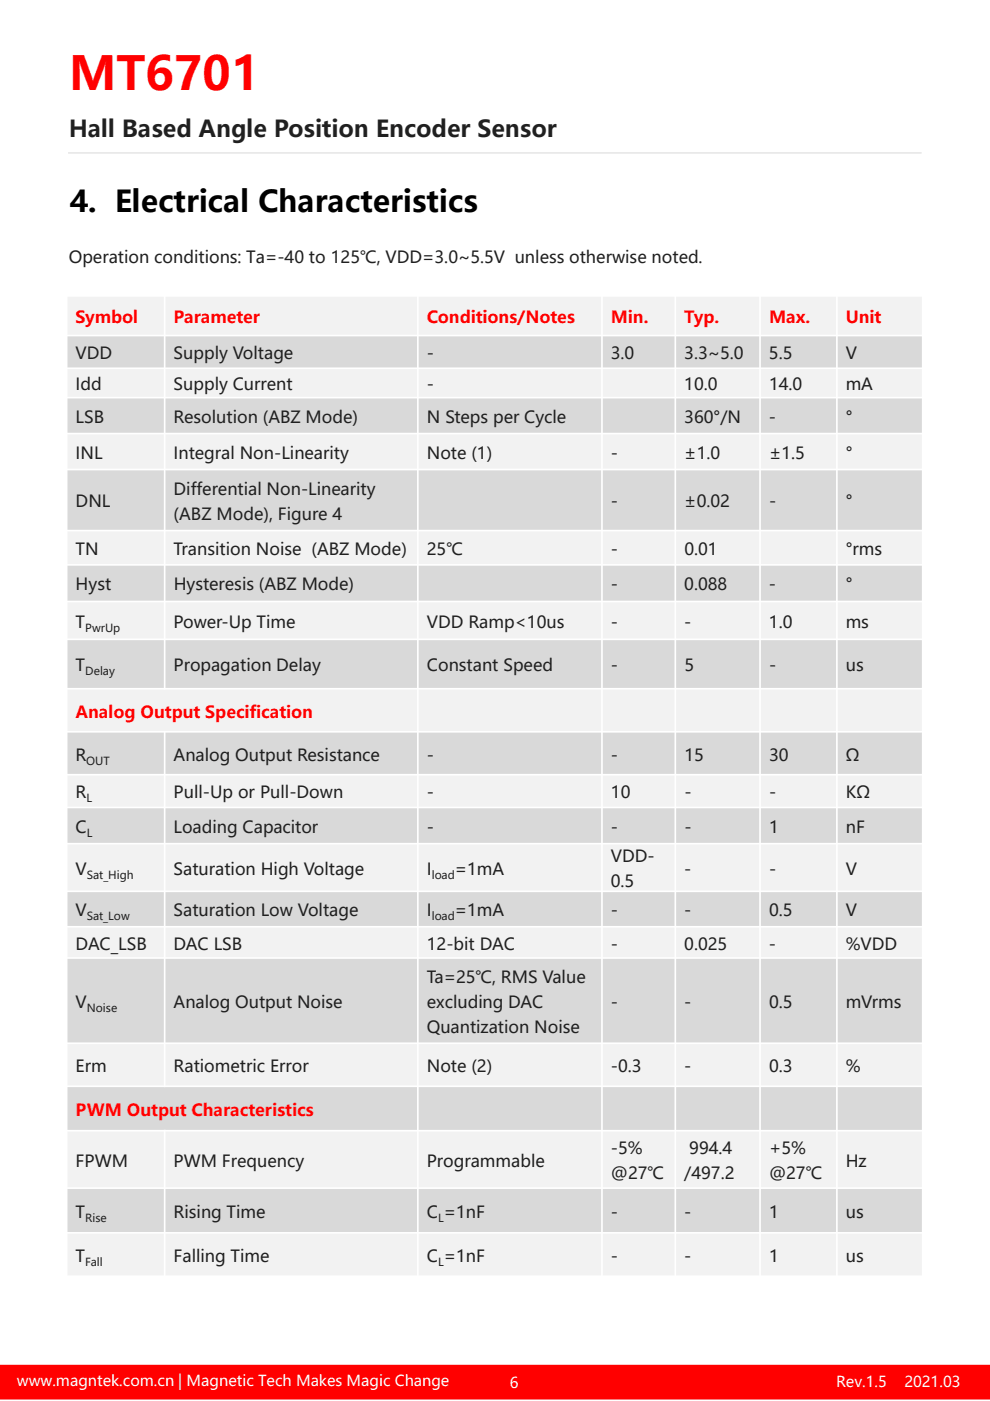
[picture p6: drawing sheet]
<svg xmlns="http://www.w3.org/2000/svg" width="210mm" height="297mm" viewBox="0 0 210 297" stroke-linecap="round" stroke-linejoin="round" font-family="sans-serif">
<defs><g id="words">
<text font-size="9.9" fill="#f00" x="14.6" y="19.1">MT6701</text>
<text font-size="6.3" x="14.8" y="45">4. Electrical Characteristics</text>
<text font-size="4.9" fill="#202020" x="14.6" y="29">Hall Based Angle Position Encoder Sensor</text>
<g font-size="3.5" fill="#202020">
<text x="14.6" y="55.7">Operation conditions: Ta=-40 to 125℃, VDD=3.0~5.5V unless otherwise noted.</text>
<text x="16" y="76.2">VDD</text>
<text x="36.8" y="76.2">Supply Voltage</text>
<text x="90.5" y="76.2">-</text>
<text x="129.6" y="76.2">3.0</text>
<text x="145.1" y="76.2">3.3~5.0</text>
<text x="163.1" y="76.2">5.5</text>
<text x="179.4" y="76.2">V</text>
<text x="16" y="82.7">Idd</text>
<text x="36.8" y="82.7">Supply Current</text>
<text x="90.5" y="82.7">-</text>
<text x="145.1" y="82.7">10.0</text>
<text x="163.1" y="82.7">14.0</text>
<text x="179.4" y="82.7">mA</text>
<text x="16" y="89.7">LSB</text>
<text x="36.8" y="89.7">Resolution (ABZ Mode)</text>
<text x="90.5" y="89.7">N Steps per Cycle</text>
<text x="145.1" y="89.7">360°/N</text>
<text x="163.1" y="89.7">-</text>
<text x="179.4" y="89.7">°</text>
<text x="16" y="97.3">INL</text>
<text x="36.8" y="97.3">Integral Non-Linearity</text>
<text x="90.5" y="97.3">Note (1)</text>
<text x="129.6" y="97.3">-</text>
<text x="145.1" y="97.3">±1.0</text>
<text x="163.1" y="97.3">±1.5</text>
<text x="179.4" y="97.3">°</text>
<text x="16" y="107.6">DNL</text>
<text x="36.8" y="104.9">Differential Non-Linearity</text>
<text x="129.6" y="107.6">-</text>
<text x="145.1" y="107.6">±0.02</text>
<text x="163.1" y="107.6">-</text>
<text x="179.4" y="107.6">°</text>
<text x="36.8" y="110.2">(ABZ Mode), Figure 4</text>
<text x="16" y="117.7">TN</text>
<text x="36.8" y="117.7">Transition Noise (ABZ Mode)</text>
<text x="90.5" y="117.7">25℃</text>
<text x="129.6" y="117.7">-</text>
<text x="145.1" y="117.7">0.01</text>
<text x="179.4" y="117.7">°rms</text>
<text x="16" y="125.2">Hyst</text>
<text x="36.8" y="125.2">Hysteresis (ABZ Mode)</text>
<text x="129.6" y="125.2">-</text>
<text x="145.1" y="125.2">0.088</text>
<text x="163.1" y="125.2">-</text>
<text x="179.4" y="125.2">°</text>
<text x="16" y="133.1">T</text>
<text x="36.8" y="133.1">Power-Up Time</text>
<text x="90.5" y="133.1">VDD Ramp&lt;10us</text>
<text x="129.6" y="133.1">-</text>
<text x="145.1" y="133.1">-</text>
<text x="163.1" y="133.1">1.0</text>
<text x="179.4" y="133.1">ms</text>
<text x="16" y="142.3">T</text>
<text x="36.8" y="142.3">Propagation Delay</text>
<text x="90.5" y="142.3">Constant Speed</text>
<text x="129.6" y="142.3">-</text>
<text x="145.2" y="142.3">5</text>
<text x="163.1" y="142.3">-</text>
<text x="179.4" y="142.3">us</text>
<text x="16" y="161.2">R</text>
<text x="36.8" y="161.2">Analog Output Resistance</text>
<text x="90.6" y="161.2">-</text>
<text x="129.6" y="161.2">-</text>
<text x="145.2" y="161.2">15</text>
<text x="163.1" y="161.2">30</text>
<text x="179.4" y="161.2">Ω</text>
<text x="16" y="169.3">R</text>
<text x="36.8" y="169.3">Pull-Up or Pull-Down</text>
<text x="90.6" y="169.3">-</text>
<text x="129.6" y="169.3">10</text>
<text x="145.2" y="169.3">-</text>
<text x="163.1" y="169.3">-</text>
<text x="179.4" y="169.3">KΩ</text>
<text x="16" y="176.6">C</text>
<text x="36.8" y="176.6">Loading Capacitor</text>
<text x="90.5" y="176.6">-</text>
<text x="129.6" y="176.6">-</text>
<text x="145.2" y="176.6">-</text>
<text x="163.1" y="176.6">1</text>
<text x="179.4" y="176.6">nF</text>
<text x="16" y="185.5">V</text>
<text x="36.8" y="185.5">Saturation High Voltage</text>
<text x="90.5" y="185.5">I</text>
<text x="96.5" y="185.5">=1mA</text>
<text x="129.6" y="182.8">VDD-</text>
<text x="145.1" y="185.5">-</text>
<text x="163.1" y="185.5">-</text>
<text x="179.4" y="185.5">V</text>
<text x="129.6" y="188.1">0.5</text>
<text x="16" y="194.3">V</text>
<text x="36.8" y="194.3">Saturation Low Voltage</text>
<text x="90.5" y="194.3">I</text>
<text x="96.5" y="194.3">=1mA</text>
<text x="129.6" y="194.3">-</text>
<text x="145.1" y="194.3">-</text>
<text x="163.1" y="194.3">0.5</text>
<text x="179.4" y="194.3">V</text>
<text x="16" y="201.4">DAC_LSB</text>
<text x="36.8" y="201.4">DAC LSB</text>
<text x="90.5" y="201.4">12-bit DAC</text>
<text x="129.6" y="201.4">-</text>
<text x="145.1" y="201.4">0.025</text>
<text x="163.1" y="201.4">-</text>
<text x="179.4" y="201.4">%VDD</text>
<text x="90.5" y="208.4">Ta=25℃, RMS Value</text>
<text x="16" y="213.7">V</text>
<text x="36.8" y="213.7">Analog Output Noise</text>
<text x="90.5" y="213.7">excluding DAC</text>
<text x="129.6" y="213.7">-</text>
<text x="145.1" y="213.7">-</text>
<text x="163.1" y="213.7">0.5</text>
<text x="179.4" y="213.7">mVrms</text>
<text x="90.5" y="219">Quantization Noise</text>
<text x="16" y="227.3">Erm</text>
<text x="36.8" y="227.3">Ratiometric Error</text>
<text x="90.5" y="227.3">Note (2)</text>
<text x="129.6" y="227.3">-0.3</text>
<text x="145.1" y="227.3">-</text>
<text x="163.1" y="227.3">0.3</text>
<text x="179.4" y="227.3">%</text>
<text x="129.6" y="244.7">-5%</text>
<text x="146.2" y="244.7">994.4</text>
<text x="163.1" y="244.7">+5%</text>
<text x="16" y="247.4">FPWM</text>
<text x="36.8" y="247.4">PWM Frequency</text>
<text x="90.5" y="247.4">Programmable</text>
<text x="129.6" y="250">@27℃</text>
<text x="145.1" y="250">/497.2</text>
<text x="163.1" y="250">@27℃</text>
<text x="179.4" y="247.4">Hz</text>
<text x="16" y="258.2">T</text>
<text x="36.8" y="258.2">Rising Time</text>
<text x="90.5" y="258.2">C =1nF</text>
<text x="129.6" y="258.2">-</text>
<text x="145.1" y="258.2">-</text>
<text x="163.1" y="258.2">1</text>
<text x="179.4" y="258.2">us</text>
<text x="16" y="267.5">T</text>
<text x="36.8" y="267.5">Falling Time</text>
<text x="90.5" y="267.5">C =1nF</text>
<text x="129.6" y="267.5">-</text>
<text x="145.1" y="267.5">-</text>
<text x="163.1" y="267.5">1</text>
<text x="179.4" y="267.5">us</text>
</g>
<g font-size="3.5" fill="#f00">
<text x="16" y="68.5">Symbol</text>
<text x="36.8" y="68.5">Parameter</text>
<text x="90.5" y="68.5">Conditions/Notes</text>
<text x="129.6" y="68.5">Min.</text>
<text x="145.1" y="68.5">Typ.</text>
<text x="163.1" y="68.5">Max.</text>
<text x="179.4" y="68.5">Unit</text>
<text x="16" y="152.1">Analog Output Specification</text>
<text x="16" y="236.6">PWM Output Characteristics</text>
</g>
<g font-size="3.2" fill="#fff">
<text x="3.6" y="293.9">www.magntek.com.cn | Magnetic Tech Makes Magic Change</text>
<text x="108.1" y="294.3">6</text>
<text x="177.4" y="294.2">Rev.1.5</text>
<text x="191.8" y="294.2">2021.03</text>
</g>
<g font-size="2.3" fill="#202020">
<text x="18.1" y="134">PwrUp</text>
<text x="18.1" y="143.2">Delay</text>
<text x="18.3" y="162.1">OUT</text>
<text x="18.4" y="170.1">L</text>
<text x="18.4" y="177.4">L</text>
<text x="18.4" y="186.3">Sat_High</text>
<text x="91.6" y="186.3">load</text>
<text x="18.4" y="195.1">Sat_Low</text>
<text x="91.6" y="195.1">load</text>
<text x="18.4" y="214.6">Noise</text>
<text x="18.1" y="259.1">Rise</text>
<text x="92.9" y="259.1">L</text>
<text x="18.1" y="268.4">Fall</text>
<text x="92.9" y="268.4">L</text>
</g>
</g></defs>
<path d="M0 289.5h209.9v7h-209.9z" fill="#f00"/>
<path d="M0 289.5h209.9v7h-209.9z" fill="none" stroke="#f00" stroke-width=".35"/>
<path d="M14.4 32.4h181.1" fill="none" stroke="#d8d8d8" stroke-width=".21"/>
<path d="M14.1 62.7h181.6v8.4h-181.6z" fill="#f2f2f2"/>
<path d="M14.1 71.1h181.6v7h-181.6z" fill="#d9d9d9"/>
<path d="M14.1 78.1h181.6v6.2h-181.6z" fill="#f2f2f2"/>
<path d="M14.1 84.3h181.6v7.6h-181.6z" fill="#d9d9d9"/>
<path d="M14.1 91.9h181.6v7.6h-181.6z" fill="#f2f2f2"/>
<path d="M14.1 99.5h181.6v13h-181.6z" fill="#d9d9d9"/>
<path d="M14.1 112.5h181.6v7.3h-181.6z" fill="#f2f2f2"/>
<path d="M14.1 119.8h181.6v7.7h-181.6z" fill="#d9d9d9"/>
<path d="M14.1 127.5h181.6v8.1h-181.6z" fill="#f2f2f2"/>
<path d="M14.1 135.6h181.6v10.4h-181.6z" fill="#d9d9d9"/>
<path d="M14.1 146h181.6v9.2h-181.6z" fill="#f2f2f2"/>
<path d="M14.1 155.2h181.6v9.1h-181.6z" fill="#d9d9d9"/>
<path d="M14.1 164.3h181.6v6.9h-181.6z" fill="#f2f2f2"/>
<path d="M14.1 171.2h181.6v7.7h-181.6z" fill="#d9d9d9"/>
<path d="M14.1 178.9h181.6v10.1h-181.6z" fill="#f2f2f2"/>
<path d="M14.1 189h181.6v7.5h-181.6z" fill="#d9d9d9"/>
<path d="M14.1 196.5h181.6v6.6h-181.6z" fill="#f2f2f2"/>
<path d="M14.1 203.1h181.6v18.1h-181.6z" fill="#d9d9d9"/>
<path d="M14.1 221.2h181.6v9.1h-181.6z" fill="#f2f2f2"/>
<path d="M14.1 230.3h181.6v9.4h-181.6z" fill="#d9d9d9"/>
<path d="M14.1 239.7h181.6v12.2h-181.6z" fill="#f2f2f2"/>
<path d="M14.1 251.9h181.6v9.5h-181.6z" fill="#d9d9d9"/>
<path d="M14.1 261.4h181.6v9.2h-181.6z" fill="#f2f2f2"/>
<g fill="none" stroke="#fff" stroke-width=".35">
<path d="M14 71.1h181.9M14 78.1h181.9M14 62.7h181.9M14.1 62.6v208.2M34.9 62.6v83.6M88.6 62.6v208.2M127.7 62.6v208.2M143.2 62.6v208.2M161.2 62.6v208.2M177.5 62.6v208.2M195.7 62.6v208.2M14 84.3h181.9"/>
<path d="M14 91.9h181.9M14 99.5h181.9M14 112.5h181.9M14 119.8h181.9M14 127.5h181.9M14 135.6h181.9M14 146h181.9M14 155.2h181.9M34.9 155v75.5M14 164.3h181.9M14 171.2h181.9M14 178.9h181.9"/>
<path d="M14 189h181.9M14 196.5h181.9M14 203.1h181.9M14 221.2h181.9M14 230.3h181.9M14 239.7h181.9M34.9 239.5v31.3M14 251.9h181.9M14 261.4h181.9M14 270.6h181.9"/>
</g>
<use href="#words"/>
</svg>
